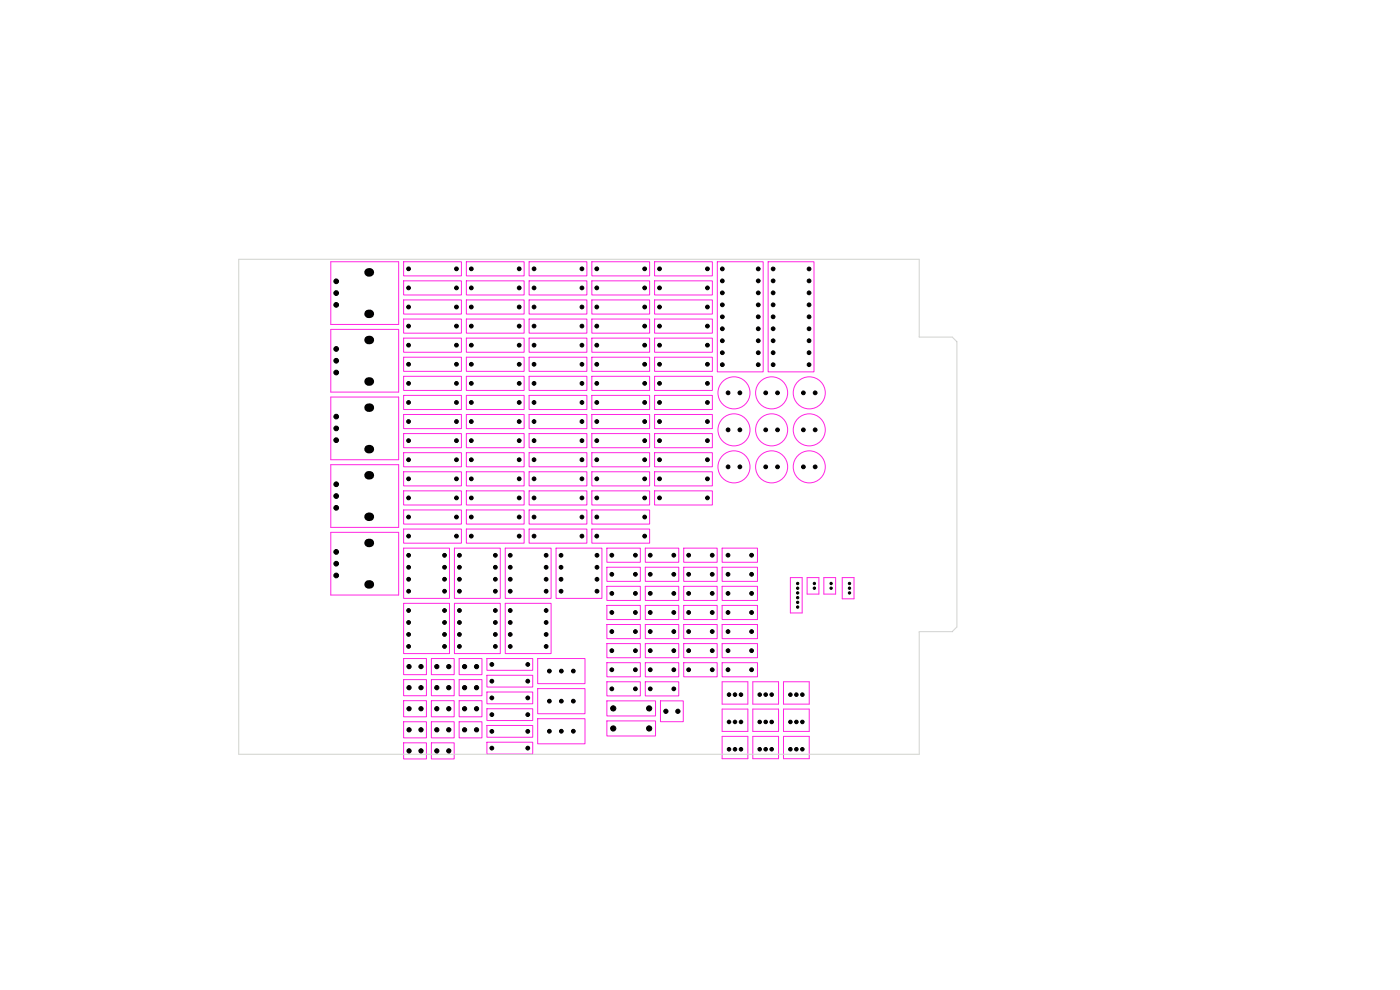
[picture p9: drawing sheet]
<svg xmlns="http://www.w3.org/2000/svg" width="297mm" height="210mm" viewBox="0 0 297 210" stroke-linecap="round" stroke-linejoin="round" font-family="sans-serif">
<g fill="none" stroke="#ff26e2" stroke-width=".21">
<path d="M70.2 55.5h14.4v13.3h-14.4zM85.6 55.5h12.3v3h-12.3zM85.6 59.6h12.3v3h-12.3zM98.9 59.6h12.3v3h-12.3zM98.9 55.5h12.3v3h-12.3zM112.2 59.6h12.3v3h-12.3zM112.2 55.5h12.3v3h-12.3zM125.6 59.6h12.2v3h-12.2zM125.6 55.5h12.2v3h-12.2zM138.9 59.6h12.2v3h-12.2zM138.9 55.5h12.2v3h-12.2zM152.2 55.5h9.7v23.4h-9.7z"/>
<path d="M163 55.5h9.7v23.4h-9.7zM70.2 69.9h14.4v13.3h-14.4zM85.6 67.7h12.3v3h-12.3zM85.6 71.7h12.3v3h-12.3zM85.6 79.8h12.3v3h-12.3zM85.6 75.8h12.3v3h-12.3zM85.6 63.6h12.3v3h-12.3zM98.9 79.8h12.3v3h-12.3zM98.9 75.8h12.3v3h-12.3zM98.9 71.7h12.3v3h-12.3zM98.9 67.7h12.3v3h-12.3zM98.9 63.6h12.3v3h-12.3z"/>
<path d="M112.2 79.8h12.3v3h-12.3zM112.2 63.6h12.3v3h-12.3zM112.2 75.8h12.3v3h-12.3zM112.2 71.7h12.3v3h-12.3zM112.2 67.7h12.3v3h-12.3zM125.6 79.8h12.2v3h-12.2zM125.6 63.6h12.2v3h-12.2zM125.6 67.7h12.2v3h-12.2zM125.6 71.7h12.2v3h-12.2zM125.6 75.8h12.2v3h-12.2zM138.9 79.8h12.2v3h-12.2zM138.9 71.7h12.2v3h-12.2z"/>
<path d="M138.9 63.6h12.2v3h-12.2zM138.9 75.8h12.2v3h-12.2zM138.9 67.7h12.2v3h-12.2zM70.2 84.2h14.4v13.3h-14.4zM70.2 98.6h14.4v13.3h-14.4zM85.6 83.9h12.3v3h-12.3zM85.6 96h12.3v3h-12.3zM85.6 87.9h12.3v3h-12.3zM85.6 92h12.3v3h-12.3zM98.9 87.9h12.3v3h-12.3zM98.9 83.9h12.3v3h-12.3zM98.9 96h12.3v3h-12.3z"/>
<path d="M98.9 92h12.3v3h-12.3zM112.2 87.9h12.3v3h-12.3zM112.2 83.9h12.3v3h-12.3zM112.2 96h12.3v3h-12.3zM112.2 92h12.3v3h-12.3zM125.6 92h12.2v3h-12.2zM125.6 96h12.2v3h-12.2zM125.6 87.9h12.2v3h-12.2zM125.6 83.9h12.2v3h-12.2zM138.9 96h12.2v3h-12.2zM138.9 92h12.2v3h-12.2zM138.9 83.9h12.2v3h-12.2z"/>
<path d="M138.9 87.9h12.2v3h-12.2zM70.2 112.9h14.4v13.3h-14.4zM85.6 108.2h12.3v3h-12.3zM85.6 112.2h12.3v3h-12.3zM85.6 116.3h9.8v10.6h-9.8zM85.6 100.1h12.3v3h-12.3zM85.6 104.1h12.3v3h-12.3zM96.4 116.3h9.7v10.6h-9.7zM98.9 112.2h12.3v3h-12.3zM98.9 104.1h12.3v3h-12.3zM98.9 100.1h12.3v3h-12.3zM98.9 108.2h12.3v3h-12.3z"/>
<path d="M107.2 116.3h9.7v10.6h-9.7zM112.2 108.2h12.3v3h-12.3zM112.2 112.2h12.3v3h-12.3zM112.2 104.1h12.3v3h-12.3zM112.2 100.1h12.3v3h-12.3zM118 116.3h9.7v10.6h-9.7zM125.6 108.2h12.2v3h-12.2zM125.6 112.2h12.2v3h-12.2zM125.6 100.1h12.2v3h-12.2zM125.6 104.1h12.2v3h-12.2zM128.7 116.3h7.1v3h-7.1zM136.9 116.3h7.1v3h-7.1z"/>
<path d="M138.9 104.1h12.2v3h-12.2zM138.9 100.1h12.2v3h-12.2zM145 116.3h7.1v3h-7.1zM153.2 116.3h7.5v3h-7.5zM85.6 128h9.8v10.6h-9.8zM85.6 139.7h4.9v3.4h-4.9zM91.5 139.7h4.9v3.4h-4.9zM96.4 128h9.7v10.6h-9.7zM97.4 139.7h4.8v3.4h-4.8zM103.3 139.7h9.7v2.5h-9.7zM107.2 128h9.7v10.6h-9.7zM114.1 139.7h10v5.3h-10z"/>
<path d="M128.7 136.5h7.1v3h-7.1zM128.7 120.3h7.1v3h-7.1zM128.7 132.5h7.1v3h-7.1zM128.7 124.4h7.1v3h-7.1zM128.7 128.4h7.1v3h-7.1zM136.9 132.5h7.1v3h-7.1zM136.9 124.4h7.1v3h-7.1zM136.9 136.5h7.1v3h-7.1zM136.9 128.4h7.1v3h-7.1zM136.9 120.3h7.1v3h-7.1zM145 136.5h7.1v3h-7.1zM145 128.4h7.1v3h-7.1z"/>
<path d="M145 124.4h7.1v3h-7.1zM145 132.5h7.1v3h-7.1zM145 120.3h7.1v3h-7.1zM153.2 136.5h7.5v3h-7.5zM153.2 132.5h7.5v3h-7.5zM153.2 120.3h7.5v3h-7.5zM153.2 124.4h7.5v3h-7.5zM153.2 128.4h7.5v3h-7.5zM167.7 122.5h2.5v7.5h-2.5zM171.2 122.5h2.5v3.5h-2.5zM174.8 122.5h2.5v3.5h-2.5zM178.7 122.5h2.5v4.5h-2.5z"/>
<path d="M85.6 144.2h4.9v3.4h-4.9zM85.6 153.1h4.9v3.4h-4.9zM85.6 148.6h4.9v3.5h-4.9zM85.6 157.6h4.9v3.4h-4.9zM91.5 153.1h4.9v3.4h-4.9zM91.5 157.6h4.9v3.4h-4.9zM91.5 144.2h4.9v3.4h-4.9zM91.5 148.6h4.9v3.5h-4.9zM97.4 144.2h4.8v3.4h-4.8zM97.4 153.1h4.8v3.4h-4.8zM97.4 148.6h4.8v3.5h-4.8zM103.3 150.3h9.7v2.5h-9.7z"/>
<path d="M103.3 157.4h9.7v2.5h-9.7zM103.3 143.2h9.7v2.5h-9.7zM103.3 153.9h9.7v2.5h-9.7zM103.3 146.8h9.7v2.5h-9.7zM114.1 152.5h10v5.3h-10zM114.1 146.1h10v5.3h-10zM128.7 144.6h7.1v3h-7.1zM128.7 140.6h7.1v3h-7.1zM128.7 152.9h10.4v3.2h-10.4zM128.7 148.7h10.4v3.2h-10.4zM136.9 140.6h7.1v3h-7.1zM136.9 144.6h7.1v3h-7.1z"/>
<path d="M140.1 148.7h4.9v4.4h-4.9zM145 140.6h7.1v3h-7.1zM153.2 144.6h5.5v4.8h-5.5zM153.2 150.4h5.5v4.8h-5.5zM153.2 156.2h5.5v4.7h-5.5zM153.2 140.6h7.5v3h-7.5zM159.7 150.4h5.5v4.8h-5.5zM159.7 144.6h5.5v4.8h-5.5zM159.7 156.2h5.5v4.7h-5.5zM166.2 150.4h5.5v4.8h-5.5zM166.2 144.6h5.5v4.8h-5.5zM166.2 156.2h5.5v4.7h-5.5z"/>
<circle cx="155.7" cy="99" r="3.4"/>
<circle cx="155.7" cy="83.3" r="3.4"/>
<circle cx="155.7" cy="91.2" r="3.4"/>
<circle cx="163.7" cy="99" r="3.4"/>
<circle cx="163.7" cy="83.3" r="3.4"/>
<circle cx="163.7" cy="91.2" r="3.4"/>
<circle cx="171.7" cy="99" r="3.4"/>
<circle cx="171.7" cy="83.3" r="3.4"/>
<circle cx="171.7" cy="91.2" r="3.4"/>
</g>
<path d="M50.7 55h144.3v16.5h7l1 1v60.5l-1 1h-7v26h-144.3z" fill="none" stroke="#d0d2cd" stroke-width=".21"/>
<g fill="#000" stroke="#000" stroke-width=".21">
<circle cx="71.3" cy="59.7" r=".5"/>
<circle cx="86.7" cy="57" r=".4"/>
<circle cx="96.8" cy="57" r=".4"/>
<circle cx="100" cy="57" r=".4"/>
<circle cx="110.1" cy="57" r=".4"/>
<circle cx="113.3" cy="57" r=".4"/>
<circle cx="123.5" cy="57" r=".4"/>
<circle cx="126.6" cy="57" r=".4"/>
<circle cx="136.8" cy="57" r=".4"/>
<circle cx="139.9" cy="57" r=".4"/>
<circle cx="150.1" cy="57" r=".4"/>
<circle cx="153.2" cy="57" r=".4"/>
<circle cx="153.2" cy="59.6" r=".4"/>
<circle cx="160.9" cy="57" r=".4"/>
<circle cx="160.9" cy="59.6" r=".4"/>
<circle cx="164" cy="59.6" r=".4"/>
<circle cx="164" cy="57" r=".4"/>
<circle cx="171.6" cy="57" r=".4"/>
<circle cx="171.6" cy="59.6" r=".4"/>
<circle cx="71.3" cy="64.7" r=".5"/>
<circle cx="71.3" cy="79" r=".5"/>
<circle cx="71.3" cy="74" r=".5"/>
<circle cx="71.3" cy="62.2" r=".5"/>
<circle cx="71.3" cy="76.5" r=".5"/>
<circle cx="86.7" cy="69.2" r=".4"/>
<circle cx="86.7" cy="73.2" r=".4"/>
<circle cx="86.7" cy="65.1" r=".4"/>
<circle cx="86.7" cy="77.3" r=".4"/>
<circle cx="86.7" cy="61.1" r=".4"/>
<circle cx="96.8" cy="69.2" r=".4"/>
<circle cx="96.8" cy="73.2" r=".4"/>
<circle cx="96.8" cy="65.1" r=".4"/>
<circle cx="96.8" cy="61.1" r=".4"/>
<circle cx="96.8" cy="77.3" r=".4"/>
<circle cx="100" cy="69.2" r=".4"/>
<circle cx="100" cy="65.1" r=".4"/>
<circle cx="100" cy="73.2" r=".4"/>
<circle cx="100" cy="77.3" r=".4"/>
<circle cx="100" cy="61.1" r=".4"/>
<circle cx="110.1" cy="69.2" r=".4"/>
<circle cx="110.1" cy="65.1" r=".4"/>
<circle cx="110.1" cy="73.2" r=".4"/>
<circle cx="110.1" cy="61.1" r=".4"/>
<circle cx="110.1" cy="77.3" r=".4"/>
<circle cx="113.3" cy="69.2" r=".4"/>
<circle cx="113.3" cy="73.2" r=".4"/>
<circle cx="113.3" cy="65.1" r=".4"/>
<circle cx="113.3" cy="77.3" r=".4"/>
<circle cx="113.3" cy="61.1" r=".4"/>
<circle cx="123.5" cy="69.2" r=".4"/>
<circle cx="123.5" cy="65.1" r=".4"/>
<circle cx="123.5" cy="73.2" r=".4"/>
<circle cx="123.5" cy="61.1" r=".4"/>
<circle cx="123.5" cy="77.3" r=".4"/>
<circle cx="126.6" cy="69.2" r=".4"/>
<circle cx="126.6" cy="73.2" r=".4"/>
<circle cx="126.6" cy="65.1" r=".4"/>
<circle cx="126.6" cy="77.3" r=".4"/>
<circle cx="126.6" cy="61.1" r=".4"/>
<circle cx="136.8" cy="69.2" r=".4"/>
<circle cx="136.8" cy="73.2" r=".4"/>
<circle cx="136.8" cy="65.1" r=".4"/>
<circle cx="136.8" cy="77.3" r=".4"/>
<circle cx="136.8" cy="61.1" r=".4"/>
<circle cx="139.9" cy="69.2" r=".4"/>
<circle cx="139.9" cy="73.2" r=".4"/>
<circle cx="139.9" cy="65.1" r=".4"/>
<circle cx="139.9" cy="61.1" r=".4"/>
<circle cx="139.9" cy="77.3" r=".4"/>
<circle cx="150.1" cy="69.2" r=".4"/>
<circle cx="150.1" cy="65.1" r=".4"/>
<circle cx="150.1" cy="73.2" r=".4"/>
<circle cx="150.1" cy="77.3" r=".4"/>
<circle cx="150.1" cy="61.1" r=".4"/>
<circle cx="153.2" cy="77.4" r=".4"/>
<circle cx="153.2" cy="69.7" r=".4"/>
<circle cx="153.2" cy="62.1" r=".4"/>
<circle cx="153.2" cy="64.7" r=".4"/>
<circle cx="153.2" cy="67.2" r=".4"/>
<circle cx="153.2" cy="72.3" r=".4"/>
<circle cx="153.2" cy="74.8" r=".4"/>
<circle cx="160.9" cy="74.8" r=".4"/>
<circle cx="160.9" cy="69.7" r=".4"/>
<circle cx="160.9" cy="72.3" r=".4"/>
<circle cx="160.9" cy="67.2" r=".4"/>
<circle cx="160.9" cy="64.7" r=".4"/>
<circle cx="160.9" cy="62.1" r=".4"/>
<circle cx="160.9" cy="77.4" r=".4"/>
<circle cx="164" cy="64.7" r=".4"/>
<circle cx="164" cy="77.4" r=".4"/>
<circle cx="164" cy="62.1" r=".4"/>
<circle cx="164" cy="74.8" r=".4"/>
<circle cx="164" cy="69.7" r=".4"/>
<circle cx="164" cy="72.3" r=".4"/>
<circle cx="164" cy="67.2" r=".4"/>
<circle cx="171.6" cy="69.7" r=".4"/>
<circle cx="171.6" cy="64.7" r=".4"/>
<circle cx="171.6" cy="62.1" r=".4"/>
<circle cx="171.6" cy="77.4" r=".4"/>
<circle cx="171.6" cy="74.8" r=".4"/>
<circle cx="171.6" cy="72.3" r=".4"/>
<circle cx="171.6" cy="67.2" r=".4"/>
<circle cx="71.3" cy="88.4" r=".5"/>
<circle cx="71.3" cy="93.4" r=".5"/>
<circle cx="71.3" cy="90.9" r=".5"/>
<circle cx="86.7" cy="97.5" r=".4"/>
<circle cx="86.7" cy="89.4" r=".4"/>
<circle cx="86.7" cy="93.5" r=".4"/>
<circle cx="86.7" cy="85.4" r=".4"/>
<circle cx="86.7" cy="81.3" r=".4"/>
<circle cx="96.8" cy="97.5" r=".4"/>
<circle cx="96.8" cy="81.3" r=".4"/>
<circle cx="96.8" cy="89.4" r=".4"/>
<circle cx="96.8" cy="93.5" r=".4"/>
<circle cx="96.8" cy="85.4" r=".4"/>
<circle cx="100" cy="97.5" r=".4"/>
<circle cx="100" cy="93.5" r=".4"/>
<circle cx="100" cy="89.4" r=".4"/>
<circle cx="100" cy="81.3" r=".4"/>
<circle cx="100" cy="85.4" r=".4"/>
<circle cx="110.1" cy="97.5" r=".4"/>
<circle cx="110.1" cy="89.4" r=".4"/>
<circle cx="110.1" cy="85.4" r=".4"/>
<circle cx="110.1" cy="81.3" r=".4"/>
<circle cx="110.1" cy="93.5" r=".4"/>
<circle cx="113.3" cy="97.5" r=".4"/>
<circle cx="113.3" cy="85.4" r=".4"/>
<circle cx="113.3" cy="89.4" r=".4"/>
<circle cx="113.3" cy="93.5" r=".4"/>
<circle cx="113.3" cy="81.3" r=".4"/>
<circle cx="123.5" cy="97.5" r=".4"/>
<circle cx="123.5" cy="85.4" r=".4"/>
<circle cx="123.5" cy="89.4" r=".4"/>
<circle cx="123.5" cy="81.3" r=".4"/>
<circle cx="123.5" cy="93.5" r=".4"/>
<circle cx="126.6" cy="97.5" r=".4"/>
<circle cx="126.6" cy="81.3" r=".4"/>
<circle cx="126.6" cy="93.5" r=".4"/>
<circle cx="126.6" cy="89.4" r=".4"/>
<circle cx="126.6" cy="85.4" r=".4"/>
<circle cx="136.8" cy="97.5" r=".4"/>
<circle cx="136.8" cy="89.4" r=".4"/>
<circle cx="136.8" cy="93.5" r=".4"/>
<circle cx="136.8" cy="81.3" r=".4"/>
<circle cx="136.8" cy="85.4" r=".4"/>
<circle cx="139.9" cy="97.5" r=".4"/>
<circle cx="139.9" cy="93.5" r=".4"/>
<circle cx="139.9" cy="81.3" r=".4"/>
<circle cx="139.9" cy="89.4" r=".4"/>
<circle cx="139.9" cy="85.4" r=".4"/>
<circle cx="150.1" cy="97.5" r=".4"/>
<circle cx="150.1" cy="85.4" r=".4"/>
<circle cx="150.1" cy="93.5" r=".4"/>
<circle cx="150.1" cy="81.3" r=".4"/>
<circle cx="150.1" cy="89.4" r=".4"/>
<circle cx="154.5" cy="83.3" r=".4"/>
<circle cx="154.5" cy="99" r=".4"/>
<circle cx="154.5" cy="91.2" r=".4"/>
<circle cx="157" cy="83.3" r=".4"/>
<circle cx="157" cy="99" r=".4"/>
<circle cx="157" cy="91.2" r=".4"/>
<circle cx="162.4" cy="83.3" r=".4"/>
<circle cx="162.4" cy="99" r=".4"/>
<circle cx="162.4" cy="91.2" r=".4"/>
<circle cx="164.9" cy="83.3" r=".4"/>
<circle cx="164.9" cy="99" r=".4"/>
<circle cx="164.9" cy="91.2" r=".4"/>
<circle cx="170.4" cy="83.3" r=".4"/>
<circle cx="170.4" cy="99" r=".4"/>
<circle cx="170.4" cy="91.2" r=".4"/>
<circle cx="172.9" cy="83.3" r=".4"/>
<circle cx="172.9" cy="99" r=".4"/>
<circle cx="172.9" cy="91.2" r=".4"/>
<circle cx="71.3" cy="107.7" r=".5"/>
<circle cx="71.3" cy="102.7" r=".5"/>
<circle cx="71.3" cy="117.1" r=".5"/>
<circle cx="71.3" cy="119.6" r=".5"/>
<circle cx="71.3" cy="105.2" r=".5"/>
<circle cx="86.7" cy="105.6" r=".4"/>
<circle cx="86.7" cy="109.7" r=".4"/>
<circle cx="86.7" cy="101.6" r=".4"/>
<circle cx="86.7" cy="113.7" r=".4"/>
<circle cx="86.7" cy="117.8" r=".4"/>
<circle cx="94.3" cy="117.8" r=".4"/>
<circle cx="96.8" cy="105.6" r=".4"/>
<circle cx="96.8" cy="109.7" r=".4"/>
<circle cx="96.8" cy="101.6" r=".4"/>
<circle cx="96.8" cy="113.7" r=".4"/>
<circle cx="97.5" cy="117.8" r=".4"/>
<circle cx="100" cy="105.6" r=".4"/>
<circle cx="100" cy="109.7" r=".4"/>
<circle cx="100" cy="101.6" r=".4"/>
<circle cx="100" cy="113.7" r=".4"/>
<circle cx="105.1" cy="117.8" r=".4"/>
<circle cx="108.2" cy="117.8" r=".4"/>
<circle cx="110.1" cy="105.6" r=".4"/>
<circle cx="110.1" cy="109.7" r=".4"/>
<circle cx="110.1" cy="101.6" r=".4"/>
<circle cx="110.1" cy="113.7" r=".4"/>
<circle cx="113.3" cy="105.6" r=".4"/>
<circle cx="113.3" cy="101.6" r=".4"/>
<circle cx="113.3" cy="109.7" r=".4"/>
<circle cx="113.3" cy="113.7" r=".4"/>
<circle cx="115.9" cy="117.8" r=".4"/>
<circle cx="119" cy="117.8" r=".4"/>
<circle cx="123.5" cy="105.6" r=".4"/>
<circle cx="123.5" cy="101.6" r=".4"/>
<circle cx="123.5" cy="109.7" r=".4"/>
<circle cx="123.5" cy="113.7" r=".4"/>
<circle cx="126.6" cy="105.6" r=".4"/>
<circle cx="126.6" cy="101.6" r=".4"/>
<circle cx="126.6" cy="109.7" r=".4"/>
<circle cx="126.6" cy="113.7" r=".4"/>
<circle cx="126.6" cy="117.8" r=".4"/>
<circle cx="129.8" cy="117.8" r=".4"/>
<circle cx="134.8" cy="117.8" r=".4"/>
<circle cx="136.8" cy="105.6" r=".4"/>
<circle cx="136.8" cy="101.6" r=".4"/>
<circle cx="136.8" cy="109.7" r=".4"/>
<circle cx="136.8" cy="113.7" r=".4"/>
<circle cx="137.9" cy="117.8" r=".4"/>
<circle cx="139.9" cy="105.6" r=".4"/>
<circle cx="139.9" cy="101.6" r=".4"/>
<circle cx="142.9" cy="117.8" r=".4"/>
<circle cx="146.1" cy="117.8" r=".4"/>
<circle cx="150.1" cy="105.6" r=".4"/>
<circle cx="150.1" cy="101.6" r=".4"/>
<circle cx="151.1" cy="117.8" r=".4"/>
<circle cx="154.4" cy="117.8" r=".4"/>
<circle cx="159.4" cy="117.8" r=".4"/>
<circle cx="71.3" cy="122.1" r=".5"/>
<circle cx="86.7" cy="125.4" r=".4"/>
<circle cx="86.7" cy="122.9" r=".4"/>
<circle cx="86.7" cy="120.3" r=".4"/>
<circle cx="86.7" cy="129.5" r=".4"/>
<circle cx="86.7" cy="134.6" r=".4"/>
<circle cx="86.7" cy="132" r=".4"/>
<circle cx="86.7" cy="137.1" r=".4"/>
<circle cx="94.3" cy="120.3" r=".4"/>
<circle cx="94.3" cy="122.9" r=".4"/>
<circle cx="94.3" cy="125.4" r=".4"/>
<circle cx="94.3" cy="129.5" r=".4"/>
<circle cx="94.3" cy="132" r=".4"/>
<circle cx="94.3" cy="137.1" r=".4"/>
<circle cx="94.3" cy="134.6" r=".4"/>
<circle cx="97.5" cy="120.3" r=".4"/>
<circle cx="97.5" cy="122.9" r=".4"/>
<circle cx="97.5" cy="125.4" r=".4"/>
<circle cx="97.5" cy="137.1" r=".4"/>
<circle cx="97.5" cy="129.5" r=".4"/>
<circle cx="97.5" cy="132" r=".4"/>
<circle cx="97.5" cy="134.6" r=".4"/>
<circle cx="105.1" cy="125.4" r=".4"/>
<circle cx="105.1" cy="122.9" r=".4"/>
<circle cx="105.1" cy="120.3" r=".4"/>
<circle cx="105.1" cy="132" r=".4"/>
<circle cx="105.1" cy="137.1" r=".4"/>
<circle cx="105.1" cy="134.6" r=".4"/>
<circle cx="105.1" cy="129.5" r=".4"/>
<circle cx="108.2" cy="125.4" r=".4"/>
<circle cx="108.2" cy="120.3" r=".4"/>
<circle cx="108.2" cy="122.9" r=".4"/>
<circle cx="108.2" cy="134.6" r=".4"/>
<circle cx="108.2" cy="129.5" r=".4"/>
<circle cx="108.2" cy="137.1" r=".4"/>
<circle cx="108.2" cy="132" r=".4"/>
<circle cx="115.9" cy="120.3" r=".4"/>
<circle cx="115.9" cy="125.4" r=".4"/>
<circle cx="115.9" cy="122.9" r=".4"/>
<circle cx="115.9" cy="137.1" r=".4"/>
<circle cx="115.9" cy="134.6" r=".4"/>
<circle cx="115.9" cy="129.5" r=".4"/>
<circle cx="115.9" cy="132" r=".4"/>
<circle cx="119" cy="122.9" r=".4"/>
<circle cx="119" cy="120.3" r=".4"/>
<circle cx="119" cy="125.4" r=".4"/>
<circle cx="126.6" cy="125.4" r=".4"/>
<circle cx="126.6" cy="120.3" r=".4"/>
<circle cx="126.6" cy="122.9" r=".4"/>
<circle cx="129.8" cy="138" r=".4"/>
<circle cx="129.8" cy="134" r=".4"/>
<circle cx="129.8" cy="121.8" r=".4"/>
<circle cx="129.8" cy="125.9" r=".4"/>
<circle cx="129.8" cy="129.9" r=".4"/>
<circle cx="134.8" cy="138" r=".4"/>
<circle cx="134.8" cy="134" r=".4"/>
<circle cx="134.8" cy="121.8" r=".4"/>
<circle cx="134.8" cy="129.9" r=".4"/>
<circle cx="134.8" cy="125.9" r=".4"/>
<circle cx="137.9" cy="138" r=".4"/>
<circle cx="137.9" cy="134" r=".4"/>
<circle cx="137.9" cy="125.9" r=".4"/>
<circle cx="137.9" cy="129.9" r=".4"/>
<circle cx="137.9" cy="121.8" r=".4"/>
<circle cx="142.9" cy="138" r=".4"/>
<circle cx="142.9" cy="134" r=".4"/>
<circle cx="142.9" cy="129.9" r=".4"/>
<circle cx="142.9" cy="121.8" r=".4"/>
<circle cx="142.9" cy="125.9" r=".4"/>
<circle cx="146.1" cy="138" r=".4"/>
<circle cx="146.1" cy="134" r=".4"/>
<circle cx="146.1" cy="125.9" r=".4"/>
<circle cx="146.1" cy="121.8" r=".4"/>
<circle cx="146.1" cy="129.9" r=".4"/>
<circle cx="151.1" cy="138" r=".4"/>
<circle cx="151.1" cy="134" r=".4"/>
<circle cx="151.1" cy="129.9" r=".4"/>
<circle cx="151.1" cy="125.9" r=".4"/>
<circle cx="151.1" cy="121.8" r=".4"/>
<circle cx="154.4" cy="138" r=".4"/>
<circle cx="154.4" cy="134" r=".4"/>
<circle cx="154.4" cy="129.9" r=".4"/>
<circle cx="154.4" cy="121.8" r=".4"/>
<circle cx="154.4" cy="125.9" r=".4"/>
<circle cx="159.4" cy="138" r=".4"/>
<circle cx="159.4" cy="134" r=".4"/>
<circle cx="159.4" cy="129.9" r=".4"/>
<circle cx="159.4" cy="121.8" r=".4"/>
<circle cx="159.4" cy="125.9" r=".4"/>
<circle cx="169.2" cy="124.8" r=".25"/>
<circle cx="169.2" cy="128.8" r=".25"/>
<circle cx="169.2" cy="126.8" r=".25"/>
<circle cx="169.2" cy="125.8" r=".25"/>
<circle cx="169.2" cy="127.8" r=".25"/>
<circle cx="169.2" cy="123.8" r=".25"/>
<circle cx="172.8" cy="124.8" r=".25"/>
<circle cx="172.8" cy="123.8" r=".25"/>
<circle cx="176.3" cy="124.8" r=".25"/>
<circle cx="176.3" cy="123.8" r=".25"/>
<circle cx="180.2" cy="124.8" r=".25"/>
<circle cx="180.2" cy="125.8" r=".25"/>
<circle cx="180.2" cy="123.8" r=".25"/>
<circle cx="86.8" cy="150.3" r=".45"/>
<circle cx="86.8" cy="141.4" r=".45"/>
<circle cx="86.8" cy="159.3" r=".45"/>
<circle cx="86.8" cy="154.8" r=".45"/>
<circle cx="86.8" cy="145.9" r=".45"/>
<circle cx="89.3" cy="150.3" r=".45"/>
<circle cx="89.3" cy="141.4" r=".45"/>
<circle cx="89.3" cy="159.3" r=".45"/>
<circle cx="89.3" cy="154.8" r=".45"/>
<circle cx="89.3" cy="145.9" r=".45"/>
<circle cx="92.7" cy="150.3" r=".45"/>
<circle cx="92.7" cy="141.4" r=".45"/>
<circle cx="92.7" cy="159.3" r=".45"/>
<circle cx="92.7" cy="154.8" r=".45"/>
<circle cx="92.7" cy="145.9" r=".45"/>
<circle cx="95.2" cy="150.3" r=".45"/>
<circle cx="95.2" cy="141.4" r=".45"/>
<circle cx="95.2" cy="159.3" r=".45"/>
<circle cx="95.2" cy="154.8" r=".45"/>
<circle cx="95.2" cy="145.9" r=".45"/>
<circle cx="98.6" cy="150.3" r=".45"/>
<circle cx="98.6" cy="141.4" r=".45"/>
<circle cx="98.6" cy="154.8" r=".45"/>
<circle cx="98.6" cy="145.9" r=".45"/>
<circle cx="101.1" cy="150.3" r=".45"/>
<circle cx="101.1" cy="141.4" r=".45"/>
<circle cx="101.1" cy="154.8" r=".45"/>
<circle cx="101.1" cy="145.9" r=".45"/>
<circle cx="104.3" cy="158.7" r=".4"/>
<circle cx="104.3" cy="140.9" r=".4"/>
<circle cx="104.3" cy="148" r=".4"/>
<circle cx="104.3" cy="144.5" r=".4"/>
<circle cx="104.3" cy="155.1" r=".4"/>
<circle cx="104.3" cy="151.6" r=".4"/>
<circle cx="112" cy="158.7" r=".4"/>
<circle cx="112" cy="140.9" r=".4"/>
<circle cx="112" cy="148" r=".4"/>
<circle cx="112" cy="144.5" r=".4"/>
<circle cx="112" cy="155.1" r=".4"/>
<circle cx="112" cy="151.6" r=".4"/>
<circle cx="116.5" cy="142.4" r=".4"/>
<circle cx="116.5" cy="148.7" r=".4"/>
<circle cx="116.5" cy="155.1" r=".4"/>
<circle cx="119.1" cy="142.4" r=".4"/>
<circle cx="119.1" cy="155.1" r=".4"/>
<circle cx="119.1" cy="148.7" r=".4"/>
<circle cx="121.6" cy="142.4" r=".4"/>
<circle cx="121.6" cy="148.7" r=".4"/>
<circle cx="121.6" cy="155.1" r=".4"/>
<circle cx="129.8" cy="142.1" r=".4"/>
<circle cx="129.8" cy="146.1" r=".4"/>
<circle cx="130.1" cy="154.5" r=".55"/>
<circle cx="130.1" cy="150.3" r=".55"/>
<circle cx="134.8" cy="142.1" r=".4"/>
<circle cx="134.8" cy="146.1" r=".4"/>
<circle cx="137.7" cy="150.3" r=".55"/>
<circle cx="137.7" cy="154.5" r=".55"/>
<circle cx="137.9" cy="142.1" r=".4"/>
<circle cx="137.9" cy="146.1" r=".4"/>
<circle cx="141.3" cy="150.9" r=".45"/>
<circle cx="142.9" cy="142.1" r=".4"/>
<circle cx="142.9" cy="146.1" r=".4"/>
<circle cx="143.8" cy="150.9" r=".45"/>
<circle cx="146.1" cy="142.1" r=".4"/>
<circle cx="151.1" cy="142.1" r=".4"/>
<circle cx="154.4" cy="142.1" r=".4"/>
<circle cx="154.7" cy="153.1" r=".37"/>
<circle cx="154.7" cy="147.4" r=".37"/>
<circle cx="154.7" cy="158.9" r=".37"/>
<circle cx="155.9" cy="153.1" r=".37"/>
<circle cx="155.9" cy="147.4" r=".37"/>
<circle cx="155.9" cy="158.9" r=".37"/>
<circle cx="157.2" cy="153.1" r=".37"/>
<circle cx="157.2" cy="147.4" r=".37"/>
<circle cx="157.2" cy="158.9" r=".37"/>
<circle cx="159.4" cy="142.1" r=".4"/>
<circle cx="161.2" cy="153.1" r=".38"/>
<circle cx="161.2" cy="147.4" r=".38"/>
<circle cx="161.2" cy="158.9" r=".38"/>
<circle cx="162.4" cy="153.1" r=".38"/>
<circle cx="162.4" cy="147.4" r=".38"/>
<circle cx="162.4" cy="158.9" r=".38"/>
<circle cx="163.7" cy="153.1" r=".38"/>
<circle cx="163.7" cy="147.4" r=".38"/>
<circle cx="163.7" cy="158.9" r=".38"/>
<circle cx="167.7" cy="153.1" r=".37"/>
<circle cx="167.7" cy="147.4" r=".38"/>
<circle cx="167.7" cy="158.9" r=".38"/>
<circle cx="168.9" cy="153.1" r=".37"/>
<circle cx="168.9" cy="147.4" r=".38"/>
<circle cx="168.9" cy="158.9" r=".38"/>
<circle cx="170.2" cy="153.1" r=".37"/>
<circle cx="170.2" cy="147.4" r=".38"/>
<circle cx="170.2" cy="158.9" r=".38"/>
</g>
<path d="M78.2 57.8h.3M78.2 72.1h.3M78.2 66.6h.3M78.2 80.9h.3M78.2 86.5h.3M78.2 95.3h.3M78.2 100.8h.3M78.2 109.6h.3M78.2 115.2h.3M78.2 124h.3" fill="none" stroke="#000" stroke-width="1.8"/>
</svg>
